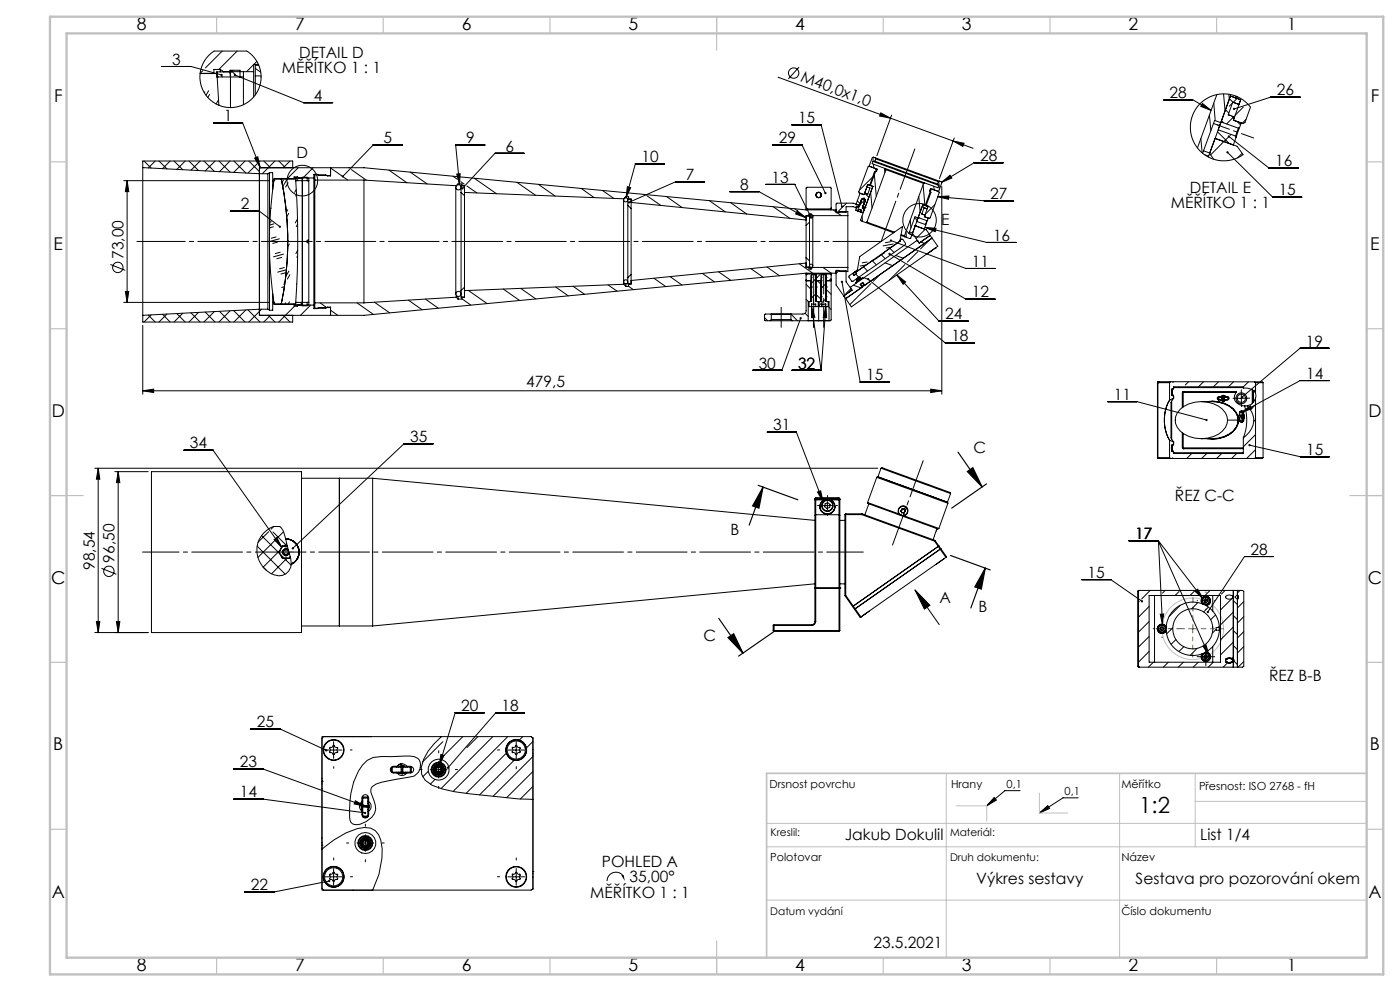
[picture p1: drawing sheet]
<svg xmlns="http://www.w3.org/2000/svg" width="420mm" height="297mm" viewBox="0 0 420 297" stroke-linecap="round" stroke-linejoin="round" font-family="sans-serif">
<defs><g id="words">
<text font-size="6.7" x="341.8" y="243.8">1:2</text>
<g font-size="5.3">
<text x="41" y="8.9">8</text>
<text x="88.5" y="8.9">7</text>
<text x="138.5" y="8.9">6</text>
<text x="188.5" y="8.9">5</text>
<text x="238.5" y="8.9">4</text>
<text x="288.5" y="8.9">3</text>
<text x="338.5" y="8.9">2</text>
<text x="386" y="8.9">1</text>
<text x="16.2" y="30.7">F</text>
<text x="411.2" y="30.7">F</text>
<text x="16.1" y="74.9">E</text>
<text x="411.1" y="74.9">E</text>
<text x="15.5" y="124.9">D</text>
<text x="410.5" y="124.9">D</text>
<text x="15.4" y="174.9">C</text>
<text x="410.4" y="174.9">C</text>
<text x="16" y="224.9">B</text>
<text x="411" y="224.9">B</text>
<text x="15.5" y="269.2">A</text>
<text x="410.5" y="269.2">A</text>
<text x="41" y="290.9">8</text>
<text x="88.5" y="290.9">7</text>
<text x="138.5" y="290.9">6</text>
<text x="188.5" y="290.9">5</text>
<text x="238.5" y="290.9">4</text>
<text x="288.5" y="290.9">3</text>
<text x="338.5" y="290.9">2</text>
<text x="386" y="290.9">1</text>
</g>
<g font-size="4.7">
<text x="89.7" y="17.3">DETAIL D</text>
<text x="51.7" y="19.4">3</text>
<text x="84.5" y="21.9">MĚŘÍTKO 1 : 1</text>
<text x="239.9" y="24.4" transform="rotate(20 239.9 24.4)">M40,0x1,0</text>
<text x="350.8" y="29.3">28</text>
<text x="383" y="28.6">26</text>
<text x="94.1" y="30.2">4</text>
<text x="67.1" y="36.3">1</text>
<text x="239.4" y="36.9">15</text>
<text x="89" y="47.2">D</text>
<text x="115" y="42.9">5</text>
<text x="139.8" y="42.9">9</text>
<text x="151.6" y="45.4">6</text>
<text x="233.6" y="42.9">29</text>
<text x="192.4" y="48.5">10</text>
<text x="205.7" y="54">7</text>
<text x="294.1" y="48.2">28</text>
<text x="382.6" y="49.9">16</text>
<text x="222" y="56.9">8</text>
<text x="231.5" y="54.7">13</text>
<text x="297.1" y="59.7">27</text>
<text x="356.9" y="57.9">DETAIL E</text>
<text x="383.6" y="58.5">15</text>
<text x="72.2" y="62.8">2</text>
<text x="351.2" y="62.4">MĚŘÍTKO 1 : 1</text>
<text x="282.3" y="67.4">E</text>
<text x="37.1" y="77.6" transform="rotate(-90 37.1 77.6)">73,00</text>
<text x="297.9" y="72.1">16</text>
<text x="291.6" y="79.9">11</text>
<text x="291.6" y="89.1">12</text>
<text x="283.5" y="95.7">24</text>
<text x="285.4" y="102.3">18</text>
<text x="391.8" y="103.9">19</text>
<text x="227.6" y="110.4">30</text>
<text x="239.4" y="110.4">32</text>
<text x="259.9" y="114">15</text>
<text x="391.9" y="113.5">14</text>
<text x="157.9" y="116.1">479,5</text>
<text x="334.1" y="119.8">11</text>
<text x="232" y="129">31</text>
<text x="57" y="134.4">34</text>
<text x="123" y="132.4">35</text>
<text x="292" y="135.8">C</text>
<text x="391.9" y="136.3">15</text>
<text x="352.5" y="150.3">ŘEZ C-C</text>
<text x="219.2" y="160.4">B</text>
<text x="340.6" y="161.5">17</text>
<text x="375.1" y="166.2">28</text>
<text x="28.4" y="170.8" transform="rotate(-90 28.4 170.8)">98,54</text>
<text x="34.4" y="168.6" transform="rotate(-90 34.4 168.6)">96,50</text>
<text x="326.3" y="173.2">15</text>
<text x="281.8" y="180.6">A</text>
<text x="293.6" y="183.4">B</text>
<text x="211" y="192">C</text>
<text x="380.7" y="204.1">ŘEZ B-B</text>
<text x="138.4" y="213.1">20</text>
<text x="150.4" y="213.2">18</text>
<text x="77.1" y="217.9">25</text>
<text x="72" y="229.9">23</text>
<text x="72" y="239">14</text>
<text x="253.4" y="251.7">Jakub Dokulil</text>
<text x="360.1" y="251.7">List 1/4</text>
<text x="180.6" y="259.9">POHLED A</text>
<text x="75.2" y="266.8">22</text>
<text x="177.1" y="269">MĚŘÍTKO 1 : 1</text>
<text x="188.9" y="264.5">35,00°</text>
<text x="292.9" y="264.9">Výkres sestavy</text>
<text x="340.7" y="264.9">Sestava pro pozorování okem</text>
<text x="262" y="284">23.5.2021</text>
</g>
<g font-size="3.3">
<text x="230.8" y="236.2">Drsnost povrchu</text>
<text x="285.3" y="236.2">Hrany</text>
<text x="302" y="236.2">0,1</text>
<text x="319.4" y="238.4">0,1</text>
<text x="336.4" y="236.2">Měřítko</text>
<text x="359.7" y="236.9">Přesnost: ISO 2768 - fH</text>
<text x="231.1" y="257.9">Polotovar</text>
<text x="336.4" y="257.9">Název</text>
<text x="336.4" y="274.3">Číslo dokumentu</text>
</g>
<g font-size="3.2">
<text x="231.1" y="250.7">Kreslil:</text>
<text x="285" y="250.7">Materiál:</text>
<text x="285" y="257.9">Druh dokumentu:</text>
<text x="231.1" y="274.3">Datum vydání</text>
</g>
</g></defs>
<g fill="none" stroke="#000" stroke-width=".3">
<path d="M48.6 19.9h8.7l9.2 2.6M62.5 16.7l1.7-1.4h9.8l1.5 1.1 1.2 1.4 .8 1.5 .8 3v1.9l-.5 2-.9 1.8-.9 1.2-1.5 1.3-1.5 .9-1.7 .6-1.7 .2-1.9-.1-1.7-.4-1.5-.7-1.7-1.3-1.3-1.6-.7-1.3-.6-1.7-.2-1.6 .1-2.1 .5-1.6 .7-1.6zM66.7 15.3l-5.1 5.1M71.2 15.3l-5.5 5.5M76.1 19.4l-2.1 2.1M77 18.4l-.8 .9M77.5 19.3h-1.4v2.2M77.6 19.6h-1v3.2M60 22h5.1l.6 9.5M61.5 27.5l-.2 .3M62.6 27.2l-.8 1.3M62.9 28.3l-.6 .9"/>
<path d="M64.1 36.8h8.7l5.3 13.5M65.1 21.6v.3M65.1 21.6h3.9M65.1 21.6l.1 1.5M65.1 22.8l-.2 .3M65.2 23.1h.1M65.2 23.1h7.8M65.6 29.9l-.8 1.2M65.7 31.3l-.1 .2M66.1 20.8v.8M66.1 20.8h-1.9v1.2l-4.2-.1 .9-.7M66.1 20.8l1 .7"/>
<path d="M66.4 22.7l.3 .4M67.1 21.5h9M67.1 21.5v.1M69.3 21.1l1.2 1.2M69.9 21.1l-.8 .8M70.4 22.5l20.7 8.3h8.7M72 23.1v-2h-3l.1 11.1M72 23.1h.1M73 23.1v8.3M73 21.5v1.6M76.1 21.5v7.6M76.6 22.8v5.6"/>
<path d="M76.6 22.8h1.7M76.6 20.5l1.6 1.1M233.4 23.1l52.5 19.2M237.6 37.4h8.7l6.3 24.5M239.7 20.1l-3.2 3.6M264.2 33.8l3 1.6-3.3-.6zM267.5 34.5l-4.4 12.2M349 29.9h8.8l5.5 3.2M360.8 31l2.5 2.1-3.1-1.2zM362.8 34.5l.5 4.7M364 37l1.9 .7M364.1 30.9l.5 5.3"/>
<path d="M365.1 28.4l-5.9 15.9M365.3 39.5l3.5 3.5M365.5 38.9l5.2 1.9M365.5 38.9l-1 2.6M365.9 37.7l-.3 .7M366.3 36.8l-.4 .9M366.3 36.7l-.8 2.2M366.3 36.8l-1.9-.7-3.6 9.8M366.4 36.2l.7 .6M367.1 28.1l.4 5.2M367.6 32.9l1.1 1M368.5 34.4l1.8 .7"/>
<path d="M368.5 34.4l.7 .2M368.7 28.3l.1 1.5M368.8 29.6l1.1 1.1M369.5 34.8l.7 .7M369.7 30.9l-.9 .9M369.8 30.6l-1.3 3.8M369.8 30.6l1.6 .6M370 36l2.9 1 .6-.3 1.6-4.6-1.6-1.7-1.9-1.2-2.8-.9h-3.3l-3.1 1-2.4 1.7-.9 1.1-1.2 2.1-.8 3.2 .1 2.2 .4 1.6 .8 1.8 .9 1.4 1.6 1.7 1.3 .8 1.7 .8 1.9 .4 2 .1 1.8-.3 2.1-.8 1.2-.7-1.7-2.6-6.7-2.3M370.1 35l.2 .1M370.1 35l-2.1 2.1M370.3 35.1l-.3 .9M370.7 28.8l-.1 .5 1.6 .6"/>
<path d="M371.1 29.5l-1.1 1.2M371.2 36.4l.9 1M371.2 29l-.1 .5-2-.7-2.8 8M371.5 38.4l-.8 2.4M371.9 38.2l-1.1 2.9M371.9 38.2l-.4 .2M372.2 29.9l-2.2 6.1M372.2 29.9l-3.1-1.1-2.8 7.7 5.2 1.9M372.2 29.9l-.5 1.4-1.9-.7M372.4 36.9l-.5 1.3M373 32.1l-2.5 2.5M373.8 35.8l-1.2 1.2"/>
<path d="M390 29.1h-8.8l-11 3.6M37.1 54.1h43.7M38.1 54.1l.5 3.3h-1zM38.1 54.1v36.5M42.8 50.2v44.3M42.8 50.2v-1.9h45v2M42.8 50.2l35 1.9M43.2 48.3l2.1 2.1M46.6 48.3l-2.1 2M47.7 48.3l2.4 2.3M51 48.3l-2.2 2.2M52.2 48.3l2.6 2.6"/>
<path d="M55.6 48.3l-2.6 2.5M56.7 48.3l2.8 2.8M60 48.3l-2.7 2.7M61.2 48.3l3.1 3.1M64.5 48.3l-2.9 2.9M65.7 48.3l3.3 3.3M69 48.3l-3.2 3.2M70.2 48.3l3.6 3.6M73.5 48.3l-3.4 3.4M74.6 48.3l3.2 3.1M76.4 47.4l.9-.4 .8 3.3zM77.1 49.1l-2.7 2.8"/>
<path d="M77.8 52.1v40.6M77.8 52.1v-1.8h31.4l132.6 12.6M77.8 52.1h2.6M78 48.3l-.1 .1M78.1 50.3l-.3 .2M79.1 48.3l2 2M80.4 52.1v40.6M80.9 51.7v17.2M80.9 51.7h.9v2.4M80.9 51.7l-.5 .4M81.8 54.1v2.6M81.8 54.1h.4"/>
<path d="M82.2 54.1h.1M82.2 53.6h6.5a277.1 277.1 0 0 1 0 37.5h-6.5a125.3 125.3 0 0 1 0-37.5zM82.5 48.3l-3.8 3.8M83.6 48.3l2 2M84.4 53.6a90.5 90.5 0 0 1 0 37.5M84.9 56.5l-.2 .1M85 54l-.4 .7M86.1 53.7l-1.3 2.2M86.4 54.8l-.7 1.3M87 48.3l-2 2M88.7 53.4v.2M88.7 53.4h2v.7"/>
<path d="M88.7 53.4v.7M88.7 54.1h.1M88.7 54.1h3.9M88.8 53.4l.7 .7M88.9 56.8l-.5 .8M89 58.3l-.3 .4M89.2 53v.4M89.2 53l.5 .3M89.2 53h-1v.6h-5.9l-.1 .5M89.5 50.3l-3.4 3.3M89.7 53.3h4.5M89.7 53.3v.1"/>
<path d="M90.7 54.1v36.5M90.7 54.1l-.1-1h1.5v1M92.1 54.1h.1M92.6 54.1v17.9h-.5v.7h.5v17.9M92.6 53.3v.8M93.9 50.3l-3.2 3.2M94.2 53.3v38.1M94.4 54v36.8M94.4 54h14.8M95.1 52.2v.2M95.1 52.2l.5 .4h3.6M95.1 52.2h-.9v1.1"/>
<path d="M99.2 50.3l3.8 2.8M99.2 50.3v2.4h-1l-.5-.3h-3.3v1.6M103.2 53.2l1.2 .8M104.6 50.3h.1M105.4 50.8l4.6 3.2M109.2 54v36.8M109.2 54l27.7 1.7M116.7 51l5.4 3.8M120.7 43.5h-8.8l-9.1 9.4M123 51.6l5.2 3.5M135.9 52.8l1.3 .9M136.7 56.1v32"/>
<path d="M136.9 55.7h.1M137 52.2l1-.1-.1 3.3zM137.4 55.1v.2M137.4 55.1h1.2v.6M137.4 55.1l-.5 .6M138.3 54.5l.9 .7M138.3 57.7v29.4M138.3 57.7v-2h1v3M138.3 57.7l1 1M139.3 58.7v27.4M139.3 57.7l47.8 1.9M140.1 55.7l3 2.1"/>
<path d="M142.3 53.4l6.6 4.7M145.5 43.5h-8.8l1.2 11.9M155.1 54.6l5.6 3.9M157.2 46h-8.7l-9.8 10.5M161.5 55.2l5 3.6M174.3 56.4l4 2.8M180.7 57.1l3.4 2.4M187.1 59.9v24.6M187.1 59.6v.1M187.8 58.9v.4M187.8 58.9h.8v.8M187.8 58.9l-.7 .7"/>
<path d="M188.2 55.9l1 .3-1.4 3.1zM194 58.6l4.2 3M199.4 49.1h-8.8l-2.8 10.2M200 58.9l4.7 3.3M211.4 54.5h-8.8l-13.9 6.1M218.9 57.4h8.8l14.1 7.9M229.7 55.3h8.7l4.9 9.7M231.8 43.5h8.8l7 14.4M258.4 59.9v.1M258.4 59.9h.1M258.5 59.9h-.1M258.6 59.8l.9 .2-.1 .7"/>
<path d="M258.6 59.8h.1M258.7 59.5l.9 .3M258.7 59.5l.6-.1 .3 .4M258.7 59.5l-.8 2M259.2 58.3l-1.2-.4-1.2 3.3 1 .4M259.4 57.9l.9 .3-.9-.3M259.4 57.9l-.2 .4M259.4 57.9l1.3 1.3M259.6 59.8l-.7 2M260.1 56l.9 .3-.7 1.9-.9-.3M260.1 56l-.7 1.9M260.3 55.3l-1.1 3"/>
<path d="M260.3 55.3l-.2 .7M260.3 55.3l1.6 .6M260.7 49.8l2.5 .9-.3 .7-.5 .1-1.5 4 .9 .3-3.6 10.1 .1 .3 1.5 .5M260.7 49.8l-.3 .2-2.8 7.5 .2 .3 1.4 .5M260.7 49.8l2 .7 .2 .4M261 55.3v.3M261.2 57.6l.4 4.8M261.9 55.9h.1M261.9 47.2l.1 1.2M261.9 55.9l-2.4 6.3M261.9 48.4l19.7 7.2M261.9 48.4l-.2 .7 3.9 1.4"/>
<path d="M262 49.2l.1 1.1M262.2 52.6l-4.4 4.4M262.3 51.7l.6 7.1M262.5 48.3l18.7 6.9M262.5 48.3l-.6 .1M262.6 47.3l19.2 7M262.6 47.3l-.6-.2-.3 .1-1 2.6M262.6 47.3l.1 .3M262.7 47.6l18.8 6.9M262.7 47.6l-.2 .7M262.9 50.9h.2M262.9 50.9l-1.8 4.7-.8-.3"/>
<path d="M265.3 50.4l.2 1.3M265.6 50.5l11.8 4.3M265.6 50.5l.2 .4M265.8 50.9l11.3 4.1M265.8 50.9l-5.7 15.7M275.6 58.9l.4 4.7M276.9 55.3l.6 6.3M277.1 55l-5.7 15.7M277.4 54.8l-.3 .2M277.4 54.8l4 1.5 .2-.7M279.1 56.8h.2M279.3 56.8l-1.7 4.8"/>
<path d="M279.3 56.8l.3-.1 2 .7M280.1 55.8l.1 1.1M281.2 55.2l.4 .4M281.3 58.9l14 1.3h8.7M281.3 58.9l3.4-.2-.1 1zM281.5 54.5l-.3 .7M281.6 57.4l-2.4-.9-.3 .7 .4 .4-1.5 4.1M281.6 57.4l.2 .3-2.8 7.6-.3 .1-1.4-.5M281.6 54.4l.2 2.4M281.8 54.3l-.3 .2M281.8 54.3l.6 .2 .1 .3-.9 2.6M282.5 54.6l2.5-2.1 .5 .9z"/>
<path d="M282.5 55.8v62.3M285.9 42.3l3.3 .6-.3 1zM285.9 42.3l6 2.1M286.3 41.3l-4.5 12.2M301 48.8h-8.7l-9.8 5.8M360.3 41.5l.3 4.3M361.1 45.2l1.8 .7M361.4 46.4l1.2 .4M362.6 46.8l-.1 .3M362.9 46h.1M362.9 45.9l-.3 .9M362.9 46l1.2 1.7"/>
<path d="M364.5 41.5h.1M364.5 41.5l-1.6 4.4M364.5 41.5l-1.6 4.5M367.2 42.4l1.5-1.5 12.1 9.5h8.7M367.2 42.4l-4 4M368.2 45.6l13.6 13.5h8.7M369.3 40.3l-.3 .3M370.7 40.8l.1 .3M370.8 41.1l-.8 2.4-5.5-2M372.6 46l-1.3 1.3M33.1 79.3l4.5 1.7M69.1 63.3h8.8l6.1 4.6"/>
<path d="M80.9 75.9v17.1M81.4 62.4h-.2M81.4 66.5l-.4 .1M82 68l-1.1 .3M82.2 67.1l-1.3 .3M82.8 71l-1.4 .4M83.3 72.6l-1.5 .4M83.8 71.6l-3 .8M84.1 75.6l-1.5 .4M84.5 77.1l-1.5 .4M85.1 76.2l-3 .8M86.3 62.9l-.4 .7"/>
<path d="M86.5 72l-.2 .3M86.6 64l-.6 .9M86.8 73.2l-.5 .7M89.3 65.6l-.7 1.2M89.3 67.2l-.4 .7M89.3 76.7l-.3 .4M89.3 75l-.5 1M188.3 61.5v21.7M188.3 61.5v-1.8h1v2.8M188.3 61.5l1 1M189.3 62.5v19.7M189.3 60.7l52.5 5.2"/>
<path d="M212.8 60.1l4.8 3.4M219.1 60.7l4.9 3.5M232 61.9l5 3.5M238.4 62.5l.9 .7M239.2 63.2l2.6 2.1-3.1-1.2zM239.8 79.1l4 2.8M241.8 62.4v.5M241.8 67.6v9.6M241.8 62.4v-6l.3-.3h7l.2 .3v6M241.8 77.2v2.9h1.1v-1.9M241.8 62.4l.3 .2M241.8 77.2l1.1 1"/>
<path d="M241.8 62.9h9M241.8 78.8l-52.5 5.3M242 77.4l-.2 .1M242.1 62.6v.3M242.1 62.6h7M242.9 66.6v11.6M242.9 66.6v-1.9h-1.1v2.9M242.9 66.6l-1.1 1M243.3 64.1v.3M243.3 64.1h-.6v.6M243.3 64.1l.5 .5M243.5 64.4l.3 .4"/>
<path d="M243.8 79.8v.3M243.8 64.6h10.6M243.8 64.6v.1M243.8 64.9v14.7M249.1 62.6v.3M249.3 62.4v.5M249.3 62.4l-.2 .2M249.9 62.9l.9 .6M250.8 63.4l.3 .2M251.1 63.6v.1M251.1 63.7l1.3 .9M253 61.8l-1.8 1.8"/>
<path d="M254 60.9l-.9 .9M254.4 64.6v15.5M256.7 62.2h.1M256.7 62.2l.3 .1M256.7 62.2l-.8-.3h-2.1v1.7h-2.7M257.2 60.2l.9 .9M257.2 63.2l.3-.6 1 .4-.2 .6M257.2 63.2l.3 .1M257.5 63.3l.6 .2M257.7 61.7l-.8 .7M257.7 62l-.6-.2-.3 1.2 .4 .2M257.7 61.6l.1 .3"/>
<path d="M257.7 62.7l-.2 .6M257.7 61.5l-1.8-.6h-4.8l-.3 .2v2.6h.8l.4-.3h2.4v1.2M257.7 61.5l-.1 .5-.7-.2-.2 .4M257.8 61.9h.1M257.8 61.6h.1M257.9 61.5l-.2 .1M257.9 61.2v.3M257.9 61.2h.1M257.9 61.5l-.1 .1M258 61l.1 .1M258 61h.1M258.1 61.1l-.2 .1"/>
<path d="M258.1 60.8l.1 .1M258.1 60.7v.1M258.1 63.5l.2 .1M258.1 61.1h.1M258.1 60.9l-.1 .1M258.2 60.9h.1M258.2 60.7h.1M258.2 60.7h-.1M258.3 62.9l-.2 .6M258.4 60.1l-.2 .6M258.4 60h.1M258.6 64.7l.2 1.7"/>
<path d="M258.7 62.3h.1M258.7 62.3l.6 .3-.5 1.1-.5-.1M258.8 62.1h.1M258.8 62.1l-.1 .2M258.8 61.9h.1M258.8 61.9l.1 .1M259 62h.1M258.9 61.8l.1 .2M258.9 61.9l.1 .1M258.9 62v.1M258.9 62.1h-.1M259 62l.5 .2"/>
<path d="M259 62l-.2 .5 .6 .1 .1-.4M259 80l1.3 1.2M259.1 61.3h.1M259.1 61.3l-.3 .6M259.2 61v.1M259.2 61.1l-.1 .1M259.2 63.1h.1M259.2 60.8v.1M259.2 60.9v.1M259.3 60l-1.5 1.5M259.4 60.7v.1M259.4 60.8h-.2"/>
<path d="M259.5 62.2h.1M259.8 66.7l8.3 3M259.9 79.4l-1.9 .3M260.1 66.6l8.3 3M260.1 66.6l-.3 .1M260.1 78.5l-1.4 .3M261.7 78.1l1.2 1.3M264.4 76.4l1.2 1.1M265.2 75.7l-8.2 5.7-.1-.2M265.5 78.8l2.3 .8M266.8 76.1l23 13.6h8.7M266.9 74.4l1.3 1.3"/>
<path d="M267.1 72.5l-1.5 .2M267.3 72.1l22.5 8.4h8.7M267.4 74.1l-1.5 .2M268 73.1l-3.1 .6M268.7 76.5l2.3 .9M270 72.3l.8-4.4-12.9 9-.8 4.4 13-9.1-.2-.2 .6-.4 .3 .1 .9 1.3-.1 .3-14 9.8M270.3 70.6l1.2 .4M270.3 70.3l1.1 .4M271.4 70.7l.1 .3M271.5 79.3l-4.8 4.8M271.8 69.5l.1 1.7M272.8 69.5l1 .3"/>
<path d="M273.1 65.9l.2 2.4M273.4 70.3l.1 .4M273.6 70.3l-.4 1.1-.3 .1-1.4-.5M273.7 69.9l.1 .1M273.8 69.8l-.2 .5M273.8 70l2 2.8M274.3 65.4l.9 .4M274.6 67.7h.1M274.6 67.7l-.8 2.1M274.6 67.7l3.3 1.2 1.1 1.7M274.6 67.7l-.8 2.3M275 66.4l2.6 .9"/>
<path d="M275 66.4l-.4 1.3M275.2 65.8l-.1 .3M275.3 72.2h.1M275.3 72.2l-.3-.1-19.8 13.9v.4M275.3 72.2l.5 .6M275.4 75.4l-3.2 3.2M275.4 65.3l-.2 .5M275.4 65.3l-.4 1.1M275.4 65.3l-.9-.3-1.8 5 .9 .3M275.4 65.2l2.7 .9M275.5 65l.3 .3M276.2 72.5l1.2 .5"/>
<path d="M276.5 64.1l1 .3M276.5 64.1l.4 .2M276.7 61.7l.5 .6M276.9 61.3l1.5 .6M277.2 62.3l-.7 1.8M277.2 62.3l.8 .2M277.3 64.9l1.2 .5-.3 .6M277.5 64.4l-.3 .1M277.5 64.4l-.2 .5M277.5 68.2l18.6 4.5h8.7M277.5 68.2l3.3 .2-.2 1zM277.5 68.8l-2.7 2.7"/>
<path d="M277.6 67.3l.1 .2M277.7 67.5l-.4 1.1M278.1 66.1l-.5 1.2M278.2 66l-.5 1.5M278.2 66l-.1 .1M278.4 61.9l-1.5-.6-1.5 4M278.4 61.9l-1.1 3M278.4 61.9l-.3 .7-.9-.3M278.9 71.9l-2.7 2.7M279 70.6l-3.2 2.2M279 70.6l.6 .8M279.6 71.4l1.7 2.4-25.9 18.2-1.7-2.5"/>
<path d="M279.6 71.4l-25.9 18.1M280.5 61.3l-2.9 2.9M280.5 74.4h.1M280.5 74.4l-2.4 1.7M37.1 90.6h43.7M37.6 87.3h1l-.5 3.3zM42.8 97.5v20.6M42.8 94.5v2h45v-2M44.5 94.4l2.1 2.1M45.3 94.4l-2.1 2.1M48.8 94.2l2.2 2.3M50.1 94.1l-2.4 2.4"/>
<path d="M53 94l2.6 2.5M54.8 93.9l-2.6 2.6M57.3 93.8l2.7 2.7M59.5 93.6l-2.8 2.9M61.6 93.5l2.9 3M64.3 93.4l-3.1 3.1M65.8 93.3l3.2 3.2M69 93.1l-3.3 3.4M70.1 93.1l3.4 3.4M73.8 92.9l-3.6 3.6M74.4 92.8l3.6 3.7M77.8 92.7l-35 1.8"/>
<path d="M77.8 94.3l.3 .2M77.8 92.7h2.6M78.5 92.7l-3.9 3.8M80.4 92.7l.5 .3M80.5 94.5l2 2M81.1 94.5l-2 2M81.8 88v2.6M81.8 90.6h.4M81.8 90.6v2.4h-.9M82.2 90.6h.1M82.2 90.6l.1 .6M82.3 91.2h5.9"/>
<path d="M82.3 91.1v.1M85 94.5l2 2M85.3 80.2l-1.4 .4M85.3 85.9l-.8 .2M85.4 85.1l-.3 .1M85.7 81.7l-1.4 .4M85.7 90.7l-.2 .4M85.9 80.9l-2.6 .7M86.7 81.2l-1 1.7M86.9 90.4l-.5 .7M87 82.3l-.8 1.3M88.2 91.1v.7h1"/>
<path d="M88.4 91.8l-4.8 4.7M88.7 91.1v.3M88.7 90.6h.1M88.7 90.6h3.9M88.7 90.6v.8M89 85l-.1 .2M89.2 91.4v.4M89.7 91.4h4.5M89.7 91.4h.1M89.7 91.4l-.5 .4M90.1 90.6l1 1M90.7 90.6l-.1 1h1.5v-1"/>
<path d="M90.7 90.6v.8h-2M92.1 90.6h.1M92.6 90.6v.8M93.2 91.4l-3.1 3.1M94.2 91.4v1.1h.9M94.4 90.8v1.6h3.3l.5-.4h1v2.5M94.4 90.8h14.8M95.1 92.4v.1M96 90.8l2 1.4M99.2 94.4l-.1 .1M99.2 93l2.2 1.5M99.2 92.2h-3.6l-.5 .3"/>
<path d="M107.1 90.8l4.9 3.4M112.4 90.6l4.5 3.2M122.5 90l4.1 2.8M127.6 89.6l3.9 2.8M136.9 88.5v.6M136.9 89.1l-27.7 1.7M136.9 89.1l.5 .5M137.4 88.8v.8M138.6 89.6l2.7 1.8M138.6 89.1v.5h-1.2M139.3 86.1v3h-1v-2M139.3 86.1l-1 1"/>
<path d="M140.5 87l5.6 4M151 86.6l4.9 3.5M156.2 86.4l4.6 3.2M166.7 86l3.8 2.7M171.9 85.8l3.5 2.4M182.4 85.4l2.7 1.9M187.1 84.7v.5M187.1 85.2l-47.8 1.9M187.1 85.2l.7 .6M187.8 85.1v.7M187.8 85.8h.8M188.6 85.8l1.4 1"/>
<path d="M188.6 85.1v.7M189.3 82.2v2.9h-1v-1.9M189.3 82.2l-1 1M196.2 83.4l3.5 2.5M201 82.9l3.6 2.5M210.7 81.9l3.6 2.6M215.5 81.5l3.8 2.5M225.2 80.5l3.8 2.6M229.3 95.2l1 .9M230.1 80l3.8 2.7M231 96.1h6.6M231.4 94.2h5.9"/>
<path d="M231.4 95.8h5.9M231.4 95.8l-.4 .3M231.4 94.1h-1.8l-.3 .3v1.5l.3 .2h1.4M231.4 94.1v1.7M237.3 94.2l2 1.9M237.3 95.8l.3 .3M237.3 94.2v1.6M237.3 94.1v.1M237.6 96.1h4.8M240.2 95.4l-5.6 15.6h-8.8M241.5 93.9l1 .9M241.8 89.7l.7 .7"/>
<path d="M241.8 85.2l1.5 1.5M241.8 83.9v.2M241.8 84.1v9a.96 .96 0 0 1-1 1h-3.5M241.8 81.9v.5M241.8 81.9l-132.6 12.6h-31.4v-1.8M241.8 84.1h1.5M241.8 82.4v1.5M241.8 83.9l.3 .2M241.8 81.9h9M242.1 81.9v.2M242.1 82.1h1.4M242.1 82.1l-.3 .3"/>
<path d="M242.4 96.1h3.2M242.5 96.1h6.2M242.5 96.1h-.1M242.5 90.4v5.7M242.7 80.1v.5h.6M242.7 90.4l.1 1.5h2.6l.1-1.5M243.3 80.1v.5M243.3 82.6l.2-.2h1.2l.1 .2M243.3 90.2v.2h-.8M243.3 89.4l.2 .3M243.3 88.9h.1M243.3 88.6v.3"/>
<path d="M243.3 87.2v.7M243.3 86.4l.2 .3M243.3 86.1h.1M243.3 85.9h.1M243.3 85.7v.2M243.3 84.9v.2M243.3 84.2v.7M243.3 83.4l.2 .3M243.3 83.1h.1M243.3 82.7v.2M243.3 82.6v.1M243.3 82.9h.1"/>
<path d="M243.3 83.4h.1M243.3 84.1v.1M243.3 84.9h.1M243.3 85.1v.1M243.3 85.6v.1M243.3 86.4h.1M243.3 87.1v.1M243.3 87.9h.1M243.3 88.1v.1M243.3 88.6h.1M243.3 89.1v.1M243.3 89.4h.1"/>
<path d="M243.3 90.1v.1M243.3 89.2h.2M243.3 88.9l.2 .1M243.3 88.2l.2 .1M243.3 87.9l.2 .1M243.3 86.1l.2 .2M243.3 85.9l.2 .1M243.3 85.2l.2 .1M243.3 83.1l.2 .2M243.3 82.9l.2 .1M243.5 91.9l2.8 19.1M243.5 82.1h1.2"/>
<path d="M243.5 91.9v-.8h1.2v.8M243.5 82.1v1.9M243.5 84l-.2 .1v6.3M243.5 84h.1M243.5 91.9l1 3.2-1 .1zM243.5 89.8l-.2 .3M243.5 89.7v.1M243.5 89.2v.1M243.5 89h.1M243.5 88.3l-.2 .3M243.5 88.3h.1M243.5 88h.1"/>
<path d="M243.5 86.8l-.2 .3M243.5 86.7v.1M243.5 86.3h.1M243.5 86h.1M243.5 85.3l-.2 .3M243.5 85.3h.1M243.5 83.7v.1M243.5 83.3h.1M243.5 83h.1M243.5 88l-.2 .1M243.5 83.8v.2M243.5 89.3l-.2 .1"/>
<path d="M243.5 89l-.2 .1M243.5 86.3l-.2 .1M243.5 86l-.2 .1M243.5 84l-.2 .1M243.5 83.3l-.2 .1M243.5 83l-.2 .1M243.8 80.1h10.6M243.8 80.1l-.5 .5M244.2 91.1v.8M244.7 83h.1M244.7 83.3h.1M244.7 83.7v.1"/>
<path d="M244.7 84h.1M244.7 85.3h.1M244.7 85.3l.1 .3M244.7 86h.1M244.7 86.3h.1M244.7 86.7v.1M244.7 86.8l.1 .3M244.7 88h.1M244.7 88.3h.1M244.7 88.3l.1 .3M244.7 89h.1M244.7 89.2v.1"/>
<path d="M244.7 89.7v.1M244.7 89.8l.1 .3M244.7 83.8v.2M244.7 83l.1 .1M244.7 83.3l.1 .1M244.7 84l.1 .1M244.7 86l.1 .1M244.7 86.3l.1 .1M244.7 88l.1 .1M244.7 89l.1 .1M244.7 89.3l.1 .1M244.7 88.1l-1.3 1.3"/>
<path d="M244.7 83.6l-1.3 1.3M244.7 82.1v1.9M244.7 84l.2 .1M244.7 82.1h1.8M244.8 82.7v.2M244.8 83.1h.1M244.8 83.4l-.1 .3M244.8 84.2v.7M244.8 84.9v.2M244.8 85.7v.2M244.8 85.9h.1M244.8 86.1h.1"/>
<path d="M244.8 86.4l-.1 .3M244.8 87.2v.7M244.8 88.6v.3M244.8 88.9h.1M244.8 89.4l-.1 .3M244.8 90.2v.2h1.5v-.2M244.8 84.1h.1M244.8 82.6v.1M244.8 82.9h.1M244.8 83.4h.1M244.8 84.1v.1M244.8 84.9h.1"/>
<path d="M244.8 85.1v.1M244.8 85.6v.1M244.8 86.4h.1M244.8 87.1v.1M244.8 87.9h.1M244.8 88.1v.1M244.8 88.6h.1M244.8 89.1v.1M244.8 89.4h.1M244.8 90.1v.1M244.8 82.9l-.1 .1M244.8 83.1l-.1 .2"/>
<path d="M244.8 85.2l-.1 .1M244.8 85.9l-.1 .1M244.8 86.1l-.1 .2M244.8 87.9l-.1 .1M244.8 88.2l-.1 .1M244.8 88.9l-.1 .1M244.8 89.2h-.1M244.9 84.1h1.4M244.9 88.3l1.4 1.4M244.9 84.1v6.3M245.2 84.1l1.1 1.1M245.6 96.1h3.1"/>
<path d="M245.6 90.4v5.7M245.7 90.4l.1 1.5h2.6l.1-1.5M246.2 82.1l-1.5 1.5M246.3 84.1v6.3M246.3 82.6l.2-.2h1.2l.1 .2M246.3 89.4l.2 .3M246.3 88.9h.1M246.3 88.6v.3M246.3 87.2v.7M246.3 86.4l.2 .3M246.3 86.1h.1M246.3 85.9h.1"/>
<path d="M246.3 85.7v.2M246.3 84.9v.2M246.3 84.2v.7M246.3 83.4l.2 .3M246.3 83.1h.1M246.3 82.7v.2M246.3 84.1h.1M246.3 89.2h.2M246.3 88.2l.2 .1M246.3 87.9l.2 .1M246.3 85.2l.2 .1M246.3 82.6v.1"/>
<path d="M246.3 82.9h.1M246.3 83.4h.1M246.3 84.9h.1M246.3 85.1v.1M246.3 85.6v.1M246.3 86.4h.1M246.3 87.1v.1M246.3 87.9h.1M246.3 88.1v.1M246.3 88.6h.1M246.3 89.1v.1M246.3 89.4h.1"/>
<path d="M246.3 90.1v.1M246.3 88.9l.2 .1M246.3 86.1l.2 .2M246.3 85.9l.2 .1M246.3 83.1l.2 .2M246.3 82.9l.2 .1M246.5 82.1h1.2M246.5 91.9v-.8h1.3v.8M246.5 82.1v1.9M246.5 84h.1M246.5 89.8l-.2 .3M246.5 89.7v.1"/>
<path d="M246.5 89.2v.1M246.5 89h.1M246.5 88.3l-.2 .3M246.5 88.3h.1M246.5 88h.1M246.5 86.8l-.2 .3M246.5 86.7v.1M246.5 86.3h.1M246.5 86h.1M246.5 85.3l-.2 .3M246.5 85.3h.1M246.5 83.7v.1"/>
<path d="M246.5 83.3h.1M246.5 83h.1M246.5 83.8v.2M246.5 88l-.2 .1M246.5 89.3l-.2 .1M246.5 89l-.2 .1M246.5 86.3l-.2 .1M246.5 86l-.2 .1M246.5 84l-.2 .1M246.5 83.3l-.2 .1M246.5 83l-.2 .1M246.9 80.1l2.4 1.8v.5"/>
<path d="M246.9 91.1v.8M247.6 91.1v.8M247.7 83h.1M247.7 83.3h.1M247.7 83.7v.1M247.7 84h.1M247.7 85.3h.1M247.7 85.3l.1 .3M247.7 86h.1M247.7 86.3h.1M247.7 86.7v.1M247.7 86.8l.1 .3"/>
<path d="M247.7 88h.1M247.7 88.3h.1M247.7 88.3l.1 .3M247.7 89h.1M247.7 89.2v.1M247.7 89.7v.1M247.7 89.8l.1 .3M247.7 86l.1 .1M247.7 86.3l.1 .1M247.7 89l.1 .1M247.7 83.8v.2M247.7 83l.1 .1"/>
<path d="M247.7 83.3l.1 .1M247.7 84l.1 .1M247.7 88l.1 .1M247.7 89.3l.1 .1M247.7 85.1l-1.3 1.3M247.7 89.6l-2 2M247.7 82.1v1.9M247.7 84l.2 .1M247.7 82.1h1.4M247.8 91.9l-1.5 19.1M247.8 91.9l.2 3.3-1-.1zM247.8 82.7v.2"/>
<path d="M247.8 83.1h.1M247.8 83.4l-.1 .3M247.8 84.2v.7M247.8 84.9v.2M247.8 85.7v.2M247.8 85.9h.1M247.8 86.1h.1M247.8 86.4l-.1 .3M247.8 87.2v.7M247.8 88.6v.3M247.8 88.9h.1M247.8 89.4l-.1 .3"/>
<path d="M247.8 90.2v.2h.9v5.7M247.8 84.1h.1M247.8 82.9l-.1 .1M247.8 83.1l-.1 .2M247.8 85.9l-.1 .1M247.8 86.1l-.1 .2M247.8 82.6v.1M247.8 82.9h.1M247.8 83.4h.1M247.8 84.1v.1M247.8 84.9h.1M247.8 85.1v.1"/>
<path d="M247.8 85.6v.1M247.8 86.4h.1M247.8 87.1v.1M247.8 87.9h.1M247.8 88.1v.1M247.8 88.6h.1M247.8 89.1v.1M247.8 89.4h.1M247.8 90.1v.1M247.8 85.2l-.1 .1M247.8 87.9l-.1 .1M247.8 88.2l-.1 .1"/>
<path d="M247.8 88.9l-.1 .1M247.8 89.2h-.1M247.9 84.1h1.4M247.9 86.8l1.4 1.4M247.9 84.1v6.3M248.7 92.1l.6 .6M248.7 96.1h.1M249.1 81.9v.2M249.1 82.1l.2 .3M249.3 83.5l-.6 .6M249.3 83.9v.2M249.3 84.1v11.8l-.6 .2"/>
<path d="M249.3 82.4v1.5M249.3 83.9l-.2 .2M251.1 81v.1M251.1 81.1h2.7v3.4l1.8 2.5-2.5 1.7M251.1 81.1l-.3 .3M251.7 81.1l-.9 .8M252.6 84.5l5.5 30h8.7M253.1 88.7l.6 .8M254.4 80.1v1.3h-2.4l-.4-.4h-.8v4.4l2.3 3.3M255.3 86.5l-1.5 1.5M255.8 81.9l-1.1 .8v.3l.8 1.3h.4l1.1-.8M256 85.5l2.3 .8"/>
<path d="M256.6 81.4l-.8 .5M256.6 81.4l.4 .6-.8 .6-.4-.7M256.8 82.2l.8 .9M256.9 81.2l-.3 .2M257 84.1l.1 .2M257.2 81l-.3 .2M257.6 83.1l-.6 .4M257.8 83.4a.39 .39 0 0 0-.5-.1 .39 .39 0 0 0-.1 .5M258.2 83.3l-1.2 .8M258.2 83.3l.1 .2M258.9 83.4l-.1-.2-1.4 1-.7 .4 .2 .2M259.2 83.3l1.3 .4 23.1 19.1h8.7"/>
<path d="M259.4 85.5l-.5-.8-.8 .5 .5 .9M261.3 85l-6.3 6.3M263.9 82.3l-1.9 2M269.1 82.4l12.6 13.9h8.8M269.1 82.4l2.6 2.1-.8 .7zM42.8 117.1l3.3-.5v1zM42.8 117.1h239.7M237.6 111h8.7M279.2 116.6l3.3 .5-3.3 .5zM347.2 114.7v22.5M347.2 114.7h3.7M347.3 114.7h.1"/>
<path d="M347.5 114.4h.1M347.5 114.4l-.2 .3M350.9 119.9a12.3 12.3 0 0 0 0 12M350.9 114.7v5.2M350.9 119.9h.1M350.9 119.9a12.1 12.1 0 0 0 0 12M351.2 114.4h-3.7l-.3 .3M351.2 114.4l-.3 .3M351.2 114.4h27.5l.2 .3M351.9 116.6l-.2 .9 .2 1M352.1 116.3l-.6 .3v1.9l.6 .2M352.1 116.3a2.05 2.05 0 0 0 0 2.4"/>
<path d="M352.1 118.7v.6M352.1 114.4l-.3 .2M352.1 119.3l-1.2 .6M352.1 119.3l-.8 1.3v10.6l.8 1.3M352.1 116.2h20.9M354.7 117.6h.1M354.7 117.6v4.5M354.7 117.6h16.1M355 117.4h.1M355 117.4v4.6M355 117.4l-.3 .2M355 117.4h16l-.2 .2"/>
<path d="M356.6 114.4l-1 1M361.1 114.4l-1.5 1.5M365.5 119.2v.6zM365.5 119.8l.1 .1M365.5 114.4l-1.5 1.5M365.7 119.1v.8M365.7 119.1l-.2 .1M365.7 119.1h2.7M366.1 119h.3M366.2 118.8l-.1 .3M366.2 119.9a.88 .88 0 0 0 1.4 0M366.4 119.1l.2-.3 .4-.1 .5 .5"/>
<path d="M366.6 119.9h.6M366.7 119.9l.2 .1M366.8 118.7h.2l-.3 .1M366.9 119h-.2M366.9 119h.1M366.9 118.5l.7 .3M366.9 118.5l.6 .2 .2 .4-.1-.3M366.9 118.5l.6 .2 .3 .4-.2-.3M367.2 119.5h-.5M367.3 119.2l-.8 .1M367.3 119.8l-.5 .2M367.4 119.4h-.9"/>
<path d="M367.4 119h.3M367.6 118.8h.1M367.6 118.8a.88 .88 0 0 0-1.4 0h-.5a.51 .51 0 0 0-.5 .6 .51 .51 0 0 0 .5 .5h2.5a.51 .51 0 0 0 .5-.5 .51 .51 0 0 0-.5-.6M367.6 119.9h.1M367.6 118.8h.6M368.2 118.8l.4 .4-.1 .5-.1-.6M368.4 119.1v.7M370 114.4l-1.5 1.5M370.8 117.6a2.51 2.51 0 0 0-.2 2.7 2.51 2.51 0 0 0 2.3 1.3h.6M371.2 119.4h1.2M372.4 118.1v1.3M372.4 119.4v1.2"/>
<path d="M373 115.9v.4a3.6 3.6 0 0 1 3.7 1.6M373 115.9h-20.9v.4M373.7 119.3l-1.3 .1M374.5 114.4l-1.5 1.6M375.7 116.8v4.1M375.9 116.9v3.8M376.3 114.4l.4 .3M376.7 119.3l-.5 1.1-.8 .8-1.2 .4M376.7 117.9v1.4M376.7 114.7h2.2M376.7 114.7v3.2M376.7 119.3v17.9"/>
<path d="M376.7 116.8l-.8 .7M378.9 114.7v22.5M398.7 104.4h-8.7l-17.4 14.6M398.8 114h-8.7l-17.7 9.6M55.2 134.9h8.7l20.7 29.2M130 133h-8.8l-33.4 31.3M230.2 129.5h8.7l8 20.9M332.3 120.4h8.8l20.8 5.5M347.2 137.2l.3 .2h31.2l.2-.2M347.2 137.2h3.7M347.3 137.2h.1M347.3 137.2l.2 .2"/>
<path d="M347.5 137.4h.1M350.9 137.2l.3 .2M350.9 131.9v5.3M350.9 131.9h.1M350.9 131.9l1.2 .6M351.5 120.2v11.5M351.8 137.2l-.3 .2M351.9 133.3l-.2 1 .2 1M352.1 133.1l-.6 .3v1.8l.6 .3M352.1 133.1a2.05 2.05 0 0 0 0 2.4M352.1 135.7h20.9M352.1 132.5v.6"/>
<path d="M354.1 122.6a10 10 0 0 1 12.6 0 4.5 4.5 0 0 1-1.1 7.5 10.2 10.2 0 0 1-11.5-.8 4.4 4.4 0 0 1 0-6.7zM354.7 134.2h.1M354.7 129.7v4.5M354.7 134.2h18.3M354.7 134.2l.3 .3M355 134.5h.1M355 129.9v4.6M355 134.5h18M357.5 135.9l-1.5 1.5M360.4 120.4a12.3 12.3 0 0 1 9.5 2.2l.9 1.2 .5 1.1 .1 1M362 135.9l-1.5 1.5M362.1 120.4a8.8 8.8 0 0 1 8.8 3.3l.6 2.2"/>
<path d="M363.6 120.2a7.7 7.7 0 0 1 7.8 4.7l.1 1M366.5 135.9l-1.5 1.5M366.9 120.2l.7-.3zM368.3 125.9h3.1M371 135.9l-1.5 1.5M371.4 125.9a6.2 6.2 0 0 1-5.9 5.4l-5.1 .2M371.5 125.9a6.4 6.4 0 0 1-6 5.5l-1.9 .2-1.4-.1M371.5 125.9h.1M371.5 125.9a6.4 6.4 0 0 1-6 5.5l-1.9 .2M371.9 126.1a.49 .49 0 0 0 .5 .5 .49 .49 0 0 0 .5-.5M371.9 124.1a.87 .87 0 0 0 0 1.5M371.9 123.5h.8"/>
<path d="M371.9 126.1h.8M372 123.3l.7 .2M372.3 124.6l.1 .6M372.3 124.4l.2 .9M372.4 123.1l.5 .5M372.4 123.6l2.7-2 .5 .9zM372.5 124.5l.1 .8M372.6 124.3l.4 .4-.3 .7M372.7 124a.87 .87 0 0 1 .6 .9 .87 .87 0 0 1-.6 .8M372.7 124l.2 .1M372.7 126.1l-.1 .2-.7-.1M372.7 123.5v2.6"/>
<path d="M372.8 124.8l-.1-.2v.6M372.8 124.8h.1M372.8 124.1v.3M372.8 125.4v.3M372.9 124.1a.87 .87 0 0 1 0 1.5M372.9 124.1h.1M372.9 125.6h.1M372.9 125.6l-.2 .1M372.9 123.6a.49 .49 0 0 0-.5-.5 .49 .49 0 0 0-.5 .5v2.5M372.9 126.1l-.5 .5M372.9 126.1h.1M372.9 123.6h.1"/>
<path d="M372.9 123.6v.5M372.9 125.6v.5M373 131.2v4.7h-20.9v-.4M374.2 121.6a5.9 5.9 0 0 1-1.2 9.6M374.2 121.6l-.8 .1a14.1 14.1 0 0 1-.4 9.5M374.9 133.4l15.2 3.5h8.7M376.7 137.2h2.2M376.7 137.2l-.4 .2M376.7 134.8l-2.7 2.6M376.7 130.2l-3.7 3.7M376.7 125.8l-.6 .5M376.7 121.3l-1.6 1.5"/>
<path d="M28.4 140.3h234.9M29.5 140.3v49.3M29.5 140.3l.5 3.3h-1.1zM34.4 141.4h10M35.5 141.4l.4 3.2h-1zM35.5 141.4v48.2M45.4 141.4h45.1v48.2h-45.1zM80.6 159.3l-3.2 3.2M81.9 159.4l4.1 4.2M82.1 157.8l-.8 .8M85.1 159.3l-2 2M90.5 143.3h21.3"/>
<path d="M101.8 143.3v44.3zM111.8 143.3v44.3M111.8 143.3l132.7 12.7M244.5 154.4v21.8M244.5 154.4v-4.9l.2-.3h7l.3 .3v4.9M244.6 149.7l.1 .1M244.7 154.3v21.9M244.7 149.3v.2M244.7 149.8v4.5M244.7 154.3h7M244.7 154.3l-.2 .1M244.7 149.8h2.5"/>
<path d="M244.7 149.5l-.2 .3M244.7 149.5h7M244.7 149.3l-.2 .3M244.7 149.3h7M245.3 147.5l.9-.4 .7 3.3zM246 151.8a2.26 2.26 0 0 0 2.2 2.2 2.26 2.26 0 0 0 2.3-2.2M247 151.5h2.5M247.2 149.8a2.26 2.26 0 0 0-.8 3.5 2.26 2.26 0 0 0 3.6 0 2.26 2.26 0 0 0-.8-3.5M247.3 149.8l.9-.2 .9 .2M247.3 149.8a2.24 2.24 0 0 0-.9 3.4 2.24 2.24 0 0 0 3.6 0 2.24 2.24 0 0 0-.9-3.4M247.3 149.8h-.1M247.5 151l.8-.3 .7 .5-.1 .8-.8 .4-.7-.5z"/>
<path d="M248.2 150.3v2.5M249.1 149.8h.1M249.2 149.8h2.5M251.7 154.3v21.9M251.7 149.3v.2M251.7 149.8v4.5M251.7 154.3l.3 .1M251.7 149.5l.3 .3M251.7 149.3l.3 .3M251.8 149.7l-.1 .1M252 154.4v21.8M252 156h1.5"/>
<path d="M253.5 154.2v24.3M253.5 154.2h5M253.7 154v24.4M253.7 154h4.9M253.7 154l-.2 .2M258.5 154.2l21.9 8M258.6 154l-.1 .2M258.6 154l21.9 8M260.3 150.6l9.3 3.4M260.3 150.6l.1 .3M260.4 150.9l20.9 7.6M260.4 150.9l.3 .1-1.3 3.3"/>
<path d="M263 143l21.4 7.8M263 143l-2.7 7.6M263.4 142.9l20.8 7.6M263.4 142.9l-.4 .1M264.3 140.3l20.9 7.6M264.3 140.3l.4-.1 19.6 7.1 .7 .3 .2 .3M264.3 140.3l-.9 2.6M269.6 154l.7 .4 1 .2M269.6 154a1.56 1.56 0 0 1 .5-2.3 1.56 1.56 0 0 1 2.2 .8 1.56 1.56 0 0 1-1 2.1M270.3 153.2l.2 .4M270.3 153v.2M270.3 153h.1"/>
<path d="M270.3 154.4h.1M270.3 153.2h.1M270.3 154.4h1.2M270.5 153.6l.6 .1M270.5 153.6h.1M270.5 153.6v.1M270.6 152.6l-.3 .4M270.6 152.6h.1M270.7 152.5l-.1 .1M270.9 152.6h.1M271 153.7h.1M271.1 153.7h.1"/>
<path d="M271.1 153.7v.1M271.2 152.6l.3 .5M271.2 152.6h-.6M271.2 152.6h.1M271.2 152.6h-.3M271.3 154.6l10.4 3.8M271.5 151.9h.1M271.5 151.9a1.39 1.39 0 0 1 .8 1.3 1.39 1.39 0 0 1-.8 1.2M271.5 153.1h.1M271.5 153.1l-.4 .6M281.3 158.5h-.2l-1.2 3.2M281.7 158.4l-.4 .1"/>
<path d="M284.2 150.5l.2 .3M284.4 150.8l-2.7 7.6M285.2 147.9l-1 2.6M30.4 170.3l4.5 1.8M77.1 163.7l8.4 8.4M78.5 160.5l5.4 5.4M78.9 169.9l1.1 1.1M82.2 161.7l.8-.6 1.6 3zM82.4 162l-5 5.1M83.9 165.1l-4.9 4.9M84.2 166.2l1 1M85.3 167.4l2 2"/>
<path d="M85.7 161.6l1.5 5.7 .2 1.7M85.7 161.6a5.8 5.8 0 0 0-1.8-3.8 5.8 5.8 0 0 0-5.6 3 7.7 7.7 0 0 0 5.3 11.8 3.6 3.6 0 0 0 3.7-3.5M85.8 161.5l.2 .1M85.8 161.5l-.1 .1M86 162.9l-.7 .7M86 167.4l-4.5 4.6M86 161.6h.1M86.1 161.6h.3M86.2 163.6h-1.5l-1.1 1.9 1.1 1.9h2.2l.2-.5M86.2 163.7h-1.4l-1.1 1.8 1.1 1.7h2l.3-.4M86.4 161.6h.1M86.5 161.6l.3 .1"/>
<path d="M86.7 165.7a1 1 0 0 1-1.3 .7 1 1 0 0 1-.5-1.5 1 1 0 0 1 1.6-.2 1.01 1.01 0 0 0-1.6 .2 1.01 1.01 0 0 0 .5 1.5 1.01 1.01 0 0 0 1.3-.7M86.8 161.7l.4 .1M86.9 161.7l.3 .1M87.2 161.8l.1 .1M87.3 161.9l.2 .1M87.4 169v.2M87.5 169h-.1M87.5 169l-.1 .2M87.5 162h.1M87.6 168.9l-.1 .1M87.6 162l.3 .2M87.8 168.8l-.2 .1"/>
<path d="M87.9 162.2h.1M87.9 168.7l-.1 .1M88 162.2l.2 .2M88 162.2l1 1M88.2 168.6l-.3 .1M88.3 162.5l.2 .1M88.4 168.3l-.1 .2M88.4 168.3l-.5 .4M88.5 168.3h-.1M88.6 162.7l.2 .2M88.7 168.1l-.2 .2M88.8 163l.2 .2"/>
<path d="M89 167.7l-.2 .3M89 167.7l-.5 .6M89 163.2l.1 .1M89 167.6v.1M89.1 163.3l.1 .3M89.2 167.4l-.2 .2M89.2 163.6l.1 .1M89.3 163.7l.1 .2M89.4 167.1l-.1 .2M89.4 167.1l-.2 .3M89.4 163.9v.1M89.4 167v.1"/>
<path d="M89.4 164l.1 .3M89.5 166.6v.1M89.5 166.7l-.1 .3M89.5 164.3v.1M89.5 164.4l.1 .3M89.5 166.6h.1M89.6 166.3l-.1 .3M89.6 164.7v.1M89.6 164.8l.1 .3M89.6 166.2v.1M89.7 165.2v.2M89.7 165.9l-.1 .3"/>
<path d="M89.7 165.8l-.1 .4M89.7 165.1v.1M89.7 165.6v.2M89.7 165.4v.4M244.5 176.2h.1M244.5 175l-132.7 12.6M244.5 176.2v10M244.5 176.2l.2 .1M244.5 176.2h7.5M244.7 176.3v9.9M244.7 176.3h7M251.7 176.3v12.9"/>
<path d="M252 176.2h.1M252 175h1.5M252 176.2l-.3 .1M252 176.2v12.8M253.5 178.5l2.3 3.3M253.7 178.4l-.2 .1M253.7 178.4l2.3 3.2M274.5 176.8l4.5 4.6-1.7 1.2zM274.5 176.8l7.3 10.4M280.4 162.2l1.1 1.6M280.5 162l-.1 .2M280.5 162l1.2 1.6"/>
<path d="M280.7 169.2h.1M281.5 163.8l.5 .8M281.5 163.8l-25.5 17.8M281.7 163.6l-.2 .2M281.7 163.6l.6 .9M282 164.6l1.8 2.4M282 164.6l-25.5 17.9M282.3 164.5l1.7 2.4-.2 .1M282.3 164.5l-.3 .1M283.1 167.5l-2.4 1.7M283.8 167l-25.5 17.9M324.5 173.7h8.7l9.4 6.5"/>
<path d="M338.7 162.1h8.8l13.4 17.4M338.8 162h8.7l1.3 25.4M341.3 177.2l.2-.3h31.2l.4 .3v22.5l-.4 .3h-31.2l-.2-.3M341.3 177.2h.3M341.3 177.2v22.5M341.6 177.2v22.5M341.8 176.9l-.2 .3M344.7 178.5h21.4v20h-21.4zM345.1 176.9l-2.6 2.6M346.4 178.5v20M347.5 162.1l15.2 34.4M349.5 176.9l-.7 .9"/>
<path d="M353.7 177.3l-1.2 1.2M358.5 177l-1.5 1.5M358.5 177.2l.8-.6 1.6 2.9zM361.2 179.9l.4-.4 .6 .2 .1 .6-.5 .4-.5-.3zM361.8 178.8l-.1 1.3M363 176.9l-1.5 1.6M363.8 178.5v4.6M367.5 176.9l-1.1 1.1M367.7 178.9v.2M369.6 179.4l-3.5 3.4M369.8 178.8a1.26 1.26 0 0 0-2.1 .2 1.35 1.35 0 0 0 2.1 .1M369.8 178.8v.3"/>
<path d="M369.8 179.1l.2 .1M369.9 179.1h-.1M370 178.6l.2 .3-.2 .4zM370 178.7l-.2 .1M370 178.7v.5M370 180l1.2 1.2M370 176.9v1.8M370 179.2v18.5M371.2 178.3a.65 .65 0 0 0-.6 .6 .65 .65 0 0 0 .6 .7M371.2 176.9v1.4M371.2 179.6v20.4M371.3 178.3l.2 .7-.2 .6"/>
<path d="M371.3 178.3v1.3M372 176.9l-.8 .8M382.1 166.8h-8.8l-11 16.6M28.4 189.6h16M28.9 186.3h1.1l-.5 3.3zM34.9 186.3h1l-.4 3.3zM90.5 187.6h21.3M232 189h20M232 187.5v1.5M232 187.5h11.5M232 189l.2 .2M232.2 187.2v2"/>
<path d="M232.2 187.2h11.3M232.2 187.2l-.2 .3M232.2 189.2h19.5M243.5 187.2v.3M244.5 186.2a.97 .97 0 0 1-1 1M244.5 186.2h.2M244.7 186.2a1.21 1.21 0 0 1-1.2 1.3M252 189l-.3 .2M255.8 181.8l.5 .8M256 181.6l-.2 .2M256 181.6l.5 .9M256.3 182.6l1.8 2.5 .2-.2"/>
<path d="M256.5 182.5l1.8 2.4M256.5 182.5l-.2 .1M260.7 183.2l-2.4 1.7M341.3 199.7h.3M341.6 199.7l.2 .3M341.8 180.2l-.2 .3M344.7 195.2l-3.1 3.2M344.7 190.7l-3.1 3.2M344.7 186.3l-3.1 3.1M344.7 181.7l-3.1 3.3M346 198.5l-1.5 1.5M347.3 188.5h2.5"/>
<path d="M348.1 184.1l1-.1-.3 3.4zM348.3 188h.6l.3 .4-.3 .5-.6 .1-.3-.5zM348.6 187.2v2.5M349.8 187.9a1.39 1.39 0 0 0-2.1-.5 1.39 1.39 0 0 0 0 2.1 1.39 1.39 0 0 0 2.1-.5 1.38 1.38 0 0 1-2.1 .6 1.38 1.38 0 0 1 0-2.2 1.38 1.38 0 0 1 2.1 .5M350.5 198.5l-1.5 1.5M351.9 188.1l-1.9 1.9M352.8 191.7l-1.5 1.4M354.1 181.4l-3.3 3.3M355 198.5l-1.5 1.5M355.1 193.8l-1.4 1.5M359.1 194.3l-2.1 2.1M359.4 180.6l-1.9 1.9"/>
<path d="M359.5 198.5l-1.5 1.5M360.5 180.1h1.2M360.5 196.8h2.5M360.9 193.7l.9-.5 .9 3.3zM361.5 196.4l.5-.1 .3 .5-.2 .5h-.6l-.3-.5zM361.7 181.4a1.37 1.37 0 0 0 1.4-1.6 1.37 1.37 0 0 0-2-1 1.37 1.37 0 0 0-.4 2.2 1.4 1.4 0 0 1 .5-2.2 1.4 1.4 0 0 1 2 1 1.4 1.4 0 0 1-1.5 1.7M361.7 180.1h1.3M361.7 180.1v1.2M361.7 195.6v2.5M361.8 195.6l-.1 1.2M362.5 182l-1.4 1.4M363.8 193.8v4.7"/>
<path d="M364 198.5l-1.5 1.5M364.7 184.3l-1.5 1.4M364.8 188.6l-1.1 1.2M365.8 187.6l-.4 .5M365.8 188.1a8 8 0 0 0-12.1-6.5 8 8 0 0 0 0 13.7 8 8 0 0 0 12.1-6.4M365.8 188.1v.8M365.8 188.1h-1v.8h1M367.7 197.9h.1M367.8 198.4v.1M367.8 197.5v.9M367.8 197.4v.1M367.8 197.4l.1 .2"/>
<path d="M367.9 198.3l.2 .3M367.9 198.3l-.1 .2M367.9 198.3v.1M367.9 197.6h.1M368 197.6h-.1M368.1 198.6h.1M368.1 197.3l-.1 .3M368.1 197.3h.1M368.1 197.3l.1 .1M368.2 198.5h.1M368.2 198.5l-.1 .1M368.3 197.4h-.1"/>
<path d="M368.3 198.5l.1 .2M368.4 197.2h.1M368.4 198.7h.1M368.4 197.2l-.1 .2M368.4 198.5l-1.4 1.5M368.6 198.5l-.2 .2M368.6 197.3h.1M368.6 198.5h.1M368.6 198.5l.1 .2M368.7 197.2l-.1 .2-.2-.2M368.7 197.2h.1M368.7 198.7h.1"/>
<path d="M368.7 197.2l.1 .1M368.8 197.3l.2-.1 .1 .2M368.8 197.3l.1 .1M369.1 198.5h.1M369.1 198.5l-.4 .2M369.2 197.4h.1M369.1 197.4h.1M369.3 197.3h.1M369.3 197.3l-.1 .1M369.3 197.3l.1 .2M369.4 197.5l.2-.1 .1 .3M369.5 197.5l.2 .2"/>
<path d="M369.8 198l-.2 .5-.1-.1-.2 .2-.1-.1M369.8 198l.2 .3M369.8 197.8a1.28 1.28 0 0 0-2.1 .2 1.32 1.32 0 0 0 2.1 .1M369.8 197.8l.2 .1M369.8 198.1l.2 .2M370 197.6l-.2 .3-.1-.2M370 197.6v.7M370 197.5l.2 .3-.2 .6zM370 197.7l-.2 .1M370 197.7v.6M370 196.9l-.5 .5M370 192.4l-3.9 3.9"/>
<path d="M370 187.9l-3.9 3.9M370 183.4l-3.9 3.9M370 193.5l1.2 1.2M370 189l1.2 1.2M370 184.5l1.2 1.2M370 198.3v1.7M370.2 198.2l1 1M373.1 193.8l-1.9 1.9M373.1 189.3l-1.9 1.9M373.1 180.3l-1.9 1.9M373.1 184.8l-1.9 1.9M373.1 198.3l-1.7 1.7"/>
<path d="M75.3 218.5h8.7l13.9 6.4M145.3 213.6h-8.7l-4.8 15.8M157.4 213.7h-8.8l-14.2 16.4M70.2 239.5h8.7l30.6 4.1M70.2 230.5h8.7l30.6 11.1M96.6 234.1h.1M96.6 234.3h.1M97.1 220.8h62.2l.6 .5v45l-.6 .5h-62.2l-.5-.5v-45zM97.6 224.8h5M98.9 224h.2a.76 .76 0 0 0 .9-.6h.1a1.08 1.08 0 0 0 1.2 .7 1.13 1.13 0 0 0 0 1.4 1.19 1.19 0 0 0-1.2 .7l-.6-.6-.6-.1a1.08 1.08 0 0 0 0-1.4zM100.1 222.3v5M106.6 240l2.9 1.6-3.2-.7z"/>
<path d="M108.7 229.3l1.5-1.4 1.7-.9 2.6-.3 6.9-.1a4.5 4.5 0 0 1 4.4 1.2 3.6 3.6 0 0 1-3.2 5.1l-8.2 1.6-1.6 .5-1.1 .8-.4 .5v1.3l.9 2.3a4.4 4.4 0 0 1-2.3 6.3 3.6 3.6 0 0 1-4.6 .2l-.3-.7a27.5 27.5 0 0 1 2.5-14.5zM108.8 239.2h1.5M108.8 239.2l.1-.3h1.4v.3M108.8 239.2v2.1M110.3 239.2v2.3M111.4 220.8h-14.8v46h14.8M117.7 229.9v1.5M117.7 229.9l-.3 .1v1.3l.3 .1M117.7 229.9h2.6M117.7 231.4h2.6M119 231.4a1.74 1.74 0 0 0 1.6 1 1.74 1.74 0 0 0 1.6-1M119.2 229.7a1.75 1.75 0 0 1 2.8 0"/>
<path d="M119.2 229.7h-1.1a1.01 1.01 0 0 0-1 1 1.01 1.01 0 0 0 1 1h1.8M119.2 229.7l-.2 .2M120 229l.5 .3M120.1 231.8l-.4-.3 .7 .4M120.3 229.7v2M120.4 231.7l.2 .2M120.6 228.9l-.7 .2-.7 .6M120.6 229.4a1.44 1.44 0 0 1 .3 1.6l-.3 .9M120.6 229.4v2.5M120.6 229.4l-.2 .3M120.6 229.4l.6 .2M120.8 229.4l.1 .4"/>
<path d="M120.9 229.9h2.2M120.9 231.4h2.2M121.2 229.6l-.2 .2M121.2 229.6a1.29 1.29 0 0 0-1.6 .3M121.2 229.6l.4 .3M121.6 231.4l-1 .5M122 229.7h1.1a1.01 1.01 0 0 1 1 1 1.01 1.01 0 0 1-1 1h-1.8M122 229.7l.2 .2M123.1 229.9v1.5M123.1 229.9l.3 .1v1.3l-.3 .1M128.5 231.2l-1.7 1.6M129.1 230.7h5"/>
<path d="M130.1 230.4h.1M130.1 230.9h.1M130.5 233.6l-1.4 1.4M131.6 228.2v4.9M132.3 226.1l.9 .3-1.4 3zM132.4 220.8a16.5 16.5 0 0 0-6 9.2l.1 2.1 1 1.7 2.2 1.6a51.2 51.2 0 0 0 16 3l9.7 1 4.5 .2M132.9 222.3l-6.1 6.1M133.1 230.4h.1M133.1 230.9h.1M138.9 220.8l-5.7 5.6M143.4 220.8l-3.3 3.3M147.8 220.8l-15.5 15.6"/>
<path d="M151.9 225.7l-12.1 12.1M152.3 220.8l-16.4 16.4M152.4 224.8h5M153.7 224a1.16 1.16 0 0 0 1.2-.6l.5 .5 .7 .2a1.13 1.13 0 0 0 0 1.4l-.6 .1-.7 .6-.5-.6-.7-.1a1.15 1.15 0 0 0 .1-1.4zM154.2 227.9l-10.3 10.3M154.9 222.3v5M156.8 220.8l-1 1M159.6 221h.3v45.5h-.3M159.9 222.2l-2 2M159.9 226.7l-11.9 11.9M159.9 231.2l-7.9 7.9M159.9 235.7l-3.8 3.8"/>
<path d="M298.2 239l.7 .8-2.9 1.7zM306 237h-4.5l-5.5 4.5M323.5 239.1h-4.6l-7.1 4.6M96.6 253.3h.1M96.6 254.5a23.7 23.7 0 0 1 12.7-6.5 4.5 4.5 0 0 1 4.9 3.8 22.2 22.2 0 0 1-2.4 15M107.1 252.7h5M108.4 241.4v.1a.91 .91 0 0 0 1.2 .4 .89 .89 0 0 0 1.2 0v-.1M108.4 241.4l2.4 .4M108.4 242.2v.7M108.6 241.3l-.2 .1M108.6 240.9l-.2 .5M108.6 240.9l.2 .2"/>
<path d="M108.6 240.2v-1a1.01 1.01 0 0 1 1-1 1.01 1.01 0 0 1 1 1v1.7M108.6 240.2a1.75 1.75 0 0 0 0 2.9M108.6 240.3l.1 .5M108.6 243.1l.2 .1M108.6 240.9a1.17 1.17 0 0 0 .2 1.7M108.7 241.3l1.9 .2M108.7 241.3h-.3M108.7 240.8l-.1-.7-.1 .9M108.8 240.8l-.2 .1M108.8 244.6h1.5M108.8 244.6l.1 .3h1.4v-.3M108.8 240.1l-.2 .1"/>
<path d="M108.8 241.8v2.8M109.6 250.2v5M110.3 240.7l.5 .6v.5M110.3 240.1a1.74 1.74 0 0 1 1 1.6 1.74 1.74 0 0 1-1 1.5M110.3 242v2.6M110.6 242.4v1.8a1.01 1.01 0 0 1-1 1 1.01 1.01 0 0 1-1-1v-1.1M110.7 241.5l.1 .3M110.8 242l-.4 .6M311.8 243.7l2.5-2.3 .6 .9zM97.6 262.8h5M98.7 264.1l-16.5 3.2h-8.8M98.9 262a1.09 1.09 0 0 0 1.3-.6l.4 .5 .7 .1a1.24 1.24 0 0 0 0 1.5 1.15 1.15 0 0 0-1.2 .7l-.6-.6-.6-.1a1.08 1.08 0 0 0 0-1.4z"/>
<path d="M100.1 260.3v5M105.9 266.8h.1M152.4 262.8h5M153.7 262l.7-.1 .5-.5a1.14 1.14 0 0 0 1.2 .7 1.13 1.13 0 0 0 0 1.4 1.14 1.14 0 0 0-1.2 .7 1.24 1.24 0 0 0-1.3-.7 1.15 1.15 0 0 0 .1-1.4zM154.9 260.3v5M159.9 261.2h.1M187.1 262.7a2.66 2.66 0 0 0-3-1.2 2.66 2.66 0 0 0-2 2.6"/>
<circle cx="238.1" cy="21.9" r="1.55"/>
<circle cx="90.7" cy="54.1" r="4.6"/>
<circle cx="137.5" cy="56.1" r=".79"/>
<circle cx="187.7" cy="59.9" r=".62"/>
<circle cx="245.6" cy="58.4" r=".83"/>
<circle cx="245.6" cy="58.4" r=".79"/>
<circle cx="245.6" cy="58.4" r=".78"/>
<circle cx="243.3" cy="79.6" r=".49"/>
<circle cx="243.3" cy="64.9" r=".5"/>
<circle cx="275.9" cy="66" r="5"/>
<circle cx="35.3" cy="80.1" r="1.55"/>
<circle cx="137.5" cy="88.1" r=".78"/>
<circle cx="187.7" cy="84.5" r=".63"/>
<circle cx="256.5" cy="81.9" r=".38"/>
<circle cx="258.7" cy="85.2" r=".37"/>
<circle cx="372.4" cy="119.4" r="1.25"/>
<circle cx="372.4" cy="119.4" r="1.63"/>
<circle cx="248.2" cy="151.5" r="1.57"/>
<circle cx="248.2" cy="151.5" r="1.75"/>
<circle cx="270.9" cy="153.1" r="1.38"/>
<circle cx="32.7" cy="171.2" r="1.55"/>
<circle cx="85.8" cy="165.5" r=".78"/>
<circle cx="85.8" cy="165.5" r=".79"/>
<circle cx="348.6" cy="188.5" r="1.12"/>
<circle cx="348.6" cy="188.5" r="1.02"/>
<circle cx="357.8" cy="188.4" r="6"/>
<circle cx="361.7" cy="196.9" r="1.4"/>
<circle cx="361.7" cy="196.8" r="1.14"/>
<circle cx="361.7" cy="180.1" r="1.14"/>
<circle cx="361.7" cy="196.8" r="1.01"/>
<circle cx="361.8" cy="180.1" r="1.02"/>
<circle cx="100.1" cy="224.8" r="3"/>
<circle cx="100.1" cy="224.8" r="3.2"/>
<circle cx="131.6" cy="230.6" r=".73"/>
<circle cx="131.6" cy="230.7" r="2.26"/>
<circle cx="131.6" cy="230.7" r=".96"/>
<circle cx="131.6" cy="230.7" r="3.1"/>
<circle cx="131.6" cy="230.7" r="1.51"/>
<circle cx="131.6" cy="230.7" r="1.24"/>
<circle cx="131.6" cy="230.7" r="2"/>
<circle cx="131.6" cy="230.7" r="1.65"/>
<circle cx="154.9" cy="224.8" r="2.75"/>
<circle cx="154.9" cy="224.8" r="3.2"/>
<circle cx="154.9" cy="224.8" r="3.1"/>
<circle cx="109.6" cy="252.7" r="1.24"/>
<circle cx="109.6" cy="252.6" r=".74"/>
<circle cx="109.6" cy="252.7" r="1.99"/>
<circle cx="109.6" cy="252.7" r="1.5"/>
<circle cx="109.6" cy="252.7" r="1.64"/>
<circle cx="109.6" cy="252.7" r=".95"/>
<circle cx="109.6" cy="252.7" r="2.25"/>
<circle cx="109.6" cy="252.7" r="3.2"/>
<circle cx="100.1" cy="262.8" r="3.2"/>
<circle cx="100.1" cy="262.8" r="2.75"/>
<circle cx="100.1" cy="262.8" r="3.1"/>
<circle cx="154.9" cy="262.8" r="3"/>
<circle cx="154.9" cy="262.8" r="3.2"/>
</g>
<g fill="#000">
<path d="M274.5 176.8l4.5 4.6-1.7 1.2zM186.4 262.3h.7l.4 1.8z"/>
<path d="M264.2 33.8l3 1.6-3.3-.6zM285.9 42.3l3.3 .6-.3 1z"/>
<path d="M83.8 67.7l-.2 .4 .6 .1-.2-.3 .2 .3v-.4zM76.4 47.4l.9-.4 .8 3.3zM102.6 52.7v.4l.2-.2-.2 .2a.34 .34 0 0 0 .5 0 .34 .34 0 0 0 0-.5 .34 .34 0 0 0-.5 .1zM137 52.2l1-.1-.1 3.3zM138.5 56.2l-.1 .5 .3-.2-.2 .2a.34 .34 0 0 0 .5 0 .34 .34 0 0 0 0-.4 .34 .34 0 0 0-.5-.1zM188.2 55.9l1 .3-1.4 3.1zM188.4 60.5v.3l.3-.2-.3 .2a.33 .33 0 0 0 .5 .1 .33 .33 0 0 0 0-.5 .33 .33 0 0 0-.5 .1zM239.2 63.2l2.6 2.1-3.1-1.2zM243.1 64.8l-.1 .4 .4 .2-.1-.4 .2 .3v-.5zM247.4 57.6v.5l.4 .1-.2-.3 .3 .2v-.4zM252.3 61.8v.3l.4 .2-.1-.4 .1 .4a.36 .36 0 0 0 .2-.6 .36 .36 0 0 0-.6 .1zM282.5 54.6l2.5-2.1 .5 .9zM281.3 58.9l3.4-.2-.1 1zM277.5 68.2l3.3 .2-.2 1zM252.3 84.3a.35 .35 0 0 0 .2 .5 .35 .35 0 0 0 .4-.3 .35 .35 0 0 0-.4-.4l.1 .4-.1-.4zM260.2 83.5a.34 .34 0 0 0 .2 .5 .34 .34 0 0 0 .4-.4 .34 .34 0 0 0-.5-.2l.2 .3zM269.1 82.4l2.6 2.1-.8 .7zM266.6 75.8l.2 .3-.2-.2a.35 .35 0 0 0 .3 .5 .35 .35 0 0 0 .3-.5 .35 .35 0 0 0-.6-.1zM267.1 71.8l.2 .3-.3-.1a.35 .35 0 0 0 .4 .4 .35 .35 0 0 0 .2-.5 .35 .35 0 0 0-.5-.1zM239.9 95.1a.35 .35 0 0 0 .1 .6 .35 .35 0 0 0 .5-.2 .35 .35 0 0 0-.2-.5l-.1 .4 .1-.4zM243.5 91.9l1 3.2-1 .1zM247.8 91.9l.2 3.3-1-.1zM98.5 263.8a.35 .35 0 0 0 .2 .6 .35 .35 0 0 0 .4-.4l-.4 .1 .4-.1-.3-.3zM109.3 243.4l-.1 .4 .5 .1 .2-.2-.4-.1 .4 .1-.2-.3zM106.6 240l2.9 1.6-3.2-.7zM134.1 229.9l.1 .4 .2-.2-.2 .2a.34 .34 0 0 0 .4 0 .34 .34 0 0 0 0-.5 .34 .34 0 0 0-.5 .1zM132.3 226.1l.9 .3-1.4 3zM97.8 224.6l-.2 .5 .5 .1 .1-.2-.3-.1 .3 .1v-.3zM342.4 179.9l-.1 .5 .5 .1-.2-.3 .3 .2v-.4zM348.1 184.1l1-.1-.3 3.4zM358.5 177.2l.8-.6 1.6 2.9zM360.9 193.7l.9-.5 .9 3.3zM362.1 183.2v.5l.2-.3-.1 .3a.34 .34 0 0 0 .4-.1 .34 .34 0 0 0-.1-.5 .34 .34 0 0 0-.4 .1zM66.2 22.3l.1 .5 .4-.1-.2-.2 .3 .1-.1-.4zM70.2 22.3l.2 .2-.2-.2a.34 .34 0 0 0 .3 .5 .34 .34 0 0 0 .3-.5 .34 .34 0 0 0-.6 0zM370 32.4l-.1 .3h.3h-.3a.34 .34 0 0 0 .5 .2 .34 .34 0 0 0 .1-.5 .34 .34 0 0 0-.5 0zM360.8 31l2.5 2.1-3.1-1.2zM368 45.4a.35 .35 0 0 0 0 .6 .35 .35 0 0 0 .5-.3 .35 .35 0 0 0-.4-.3l.1 .2zM368.4 40.7a.35 .35 0 0 0 .2 .6 .35 .35 0 0 0 .4-.5 .35 .35 0 0 0-.5-.2l.2 .3zM372.4 118.8v.4l.2-.2-.2 .2a.34 .34 0 0 0 .5 0 .34 .34 0 0 0 0-.5 .34 .34 0 0 0-.5 .1zM372.4 123.6l2.7-2 .5 .9zM361.7 125.7v.4h.5l-.3-.2 .4 .1-.2-.4zM374.6 133.1l-.1 .2 .4 .1-.4-.1a.35 .35 0 0 0 .3 .5 .35 .35 0 0 0 .4-.5 .35 .35 0 0 0-.6-.2z"/>
<path d="M37.6 87.3h1l-.5 3.3zM38.1 54.1l.5 3.3h-1z"/>
<path d="M279.2 116.6l3.3 .5-3.3 .5zM42.8 117.1l3.3-.5v1z"/>
<path d="M29.5 140.3l.5 3.3h-1.1zM28.9 186.3h1.1l-.5 3.3z"/>
<path d="M228.9 146l-1.2 6.3-1.9-.7zM295.6 170.2l-1.2 6.4-1.9-.7zM290.2 141.3l1.7-1.1 2.7 5.7zM218.4 191.1l1.7-1.2 2.8 5.9z"/>
<path d="M245.3 147.5l.9-.4 .7 3.3zM87.6 164.1v.5l.2-.3-.2 .3a.34 .34 0 0 0 .5 0 .34 .34 0 0 0 0-.5 .34 .34 0 0 0-.5 0zM82.2 161.7l.8-.6 1.6 3z"/>
<path d="M34.9 186.3h1l-.4 3.3zM35.5 141.4l.4 3.2h-1z"/>
<path d="M298.2 239l.7 .8-2.9 1.7zM311.8 243.7l2.5-2.3 .6 .9z"/>
</g>
<path d="M287.4 135.5l7.2 10.4M227.4 145.4l12 4.4M228.9 146l-4.1 11.4M228.9 146l-1.2 6.3-1.9-.7zM290.2 141.3l1.7-1.1 2.7 5.7zM295.9 145l-10.4 7.3M285.2 166.5l11.9 4.3M295.6 170.2l-4.3 12M295.6 170.2l-1.2 6.4-1.9-.7zM215.6 185.3l7.3 10.5M218.4 191.1l1.7-1.2 2.8 5.9zM232 189.4l-10.4 7.2" fill="none" stroke="#000" stroke-width=".35"/>
<g fill="none" stroke="#c0c0c0" stroke-width=".3">
<path d="M283.9 231.8v55.2M311.8 237.7v6h8.5M335.9 231.8v55.2M358.6 231.8v22M230 246.8h180M230 253.8h180M286.8 241.5h9.2v4.6M358.6 240.2h51.4M230 269.8h180"/>
<circle cx="357.8" cy="188.5" r="9.2"/>
</g>
<path d="M259 165.5h-216.2" fill="none" stroke="#000" stroke-width=".3" stroke-dasharray="15.2 1.3 1.3 1.3" stroke-dashoffset="4.3"/>
<path d="M267.7 163.4l9.3-25.3" fill="none" stroke="#000" stroke-width=".3" stroke-dasharray="15.2 1.3 1.3 1.3" stroke-dashoffset="3.7"/>
<g fill="none" stroke="#000" stroke-width=".3" stroke-dasharray="15.2 1.3 1.3 1.3">
<path d="M234.4 98.1v-2.3M234.4 94.1v1.7M234.4 92.1v2M371.2 119.4h-1.3M372.4 118.1v-1.3M373.7 119.3h1.2M372.4 120.6v1.2M245.7 151.5h-.5M248.2 154v.5M248.2 149v-.5M250.7 151.5h.5M361.8 177.6v-.2"/>
<path d="M346.1 188.4h-.1M348.6 190.9v.2M348.6 185.9v-.1M351.1 188.4h.1M359.3 180h-.2M359.3 196.8h-.2M360.5 196.8h-1.1M361.8 182.6v.1M361.8 199.3v.2M361.8 198.1v1.1M361.8 195.6v-1.2M361.8 194.3v-.1"/>
<path d="M363 196.8h1.1M364.3 180.1h.1M364.3 196.8h.1M100.1 229.8v.5M105.1 224.8h.5M126.6 230.6h-.6M131.6 225.6v-.6M131.6 235.6v.7M136.6 230.6h.7M149.9 224.8h-.7M154.9 229.8v.6M159.9 224.8h.1"/>
<path d="M100.1 257.8v-.7M104.6 252.6h-.6M109.6 247.6v-.6M109.6 257.6v.7M114.6 252.6h.7M154.9 257.8v-.7M105.1 262.8h.7M149.9 262.8h-.7M159.9 262.8h.1"/>
</g>
<path d="M84.5 165.5h-.9M85.8 164.2v-1M85.8 166.7v1M87 165.5h1" fill="none" stroke="#808000" stroke-width=".3" stroke-dasharray="15.2 1.3 1.3 1.3"/>
<path d="M84.5 165.5h2.5M85.8 164.2v2.5M356.6 188.5h2.5M357.9 187.2l-.1 2.5" fill="none" stroke="#808000" stroke-width=".3"/>
<path d="M264.3 72.4h-223.2" fill="none" stroke="#000" stroke-width=".3" stroke-dasharray="15.2 1.3 1.3 1.3" stroke-dashoffset=".8"/>
<path d="M264.4 72.4l10-27.8" fill="none" stroke="#000" stroke-width=".3" stroke-dasharray="15.2 1.3 1.3 1.3" stroke-dashoffset="2.4"/>
<path d="M244 98.1v-9.7" fill="none" stroke="#000" stroke-width=".3" stroke-dasharray="15.2 1.3 1.3 1.3" stroke-dashoffset="12.3"/>
<path d="M244.1 82v16.1M247.1 81.9v16.2" fill="none" stroke="#000" stroke-width=".3" stroke-dasharray="15.2 1.3 1.3 1.3" stroke-dashoffset="9.1"/>
<path d="M365.2 37.4l10.9 4" fill="none" stroke="#000" stroke-width=".3" stroke-dasharray="15.2 1.3 1.3 1.3" stroke-dashoffset="11.3"/>
<path d="M357.9 185.9v-6.7M360.4 188.4l6.7 .1" fill="none" stroke="#808000" stroke-width=".3" stroke-dasharray="15.2 1.3 1.3 1.3" stroke-dashoffset="13.8"/>
<path d="M355.4 188.4h-8.6" fill="none" stroke="#808000" stroke-width=".3" stroke-dasharray="15.2 1.3 1.3 1.3" stroke-dashoffset="12.9"/>
<path d="M357.9 190.9l-.1 6" fill="none" stroke="#808000" stroke-width=".3" stroke-dasharray="15.2 1.3 1.3 1.3" stroke-dashoffset="14.1"/>
<g fill="none" stroke="#c0c0c0" stroke-width=".35">
<path d="M65 5v5M115 5v5M165 5v5M215 5v10M265 5v5M315 5v5M365 5v5M15 48.5h5M410 48.5h5M15 98.5h5M410 98.5h5M15 148.5h10"/>
<path d="M405 148.5h10M15 198.5h5M410 198.5h5M15 248.5h5M410 248.5h5M65 287v5M115 287v5M165 287v5M215 282v10M265 287v5M315 287v5M365 287v5"/>
</g>
<path d="M410 231.8h-180v55.2" fill="none" stroke="#c0c0c0" stroke-width=".5"/>
<path d="M15 5h400v287h-400zM20 10h390v277h-390z" fill="none" stroke="#c0c0c0" stroke-width=".7"/>
<use href="#words"/>
</svg>
